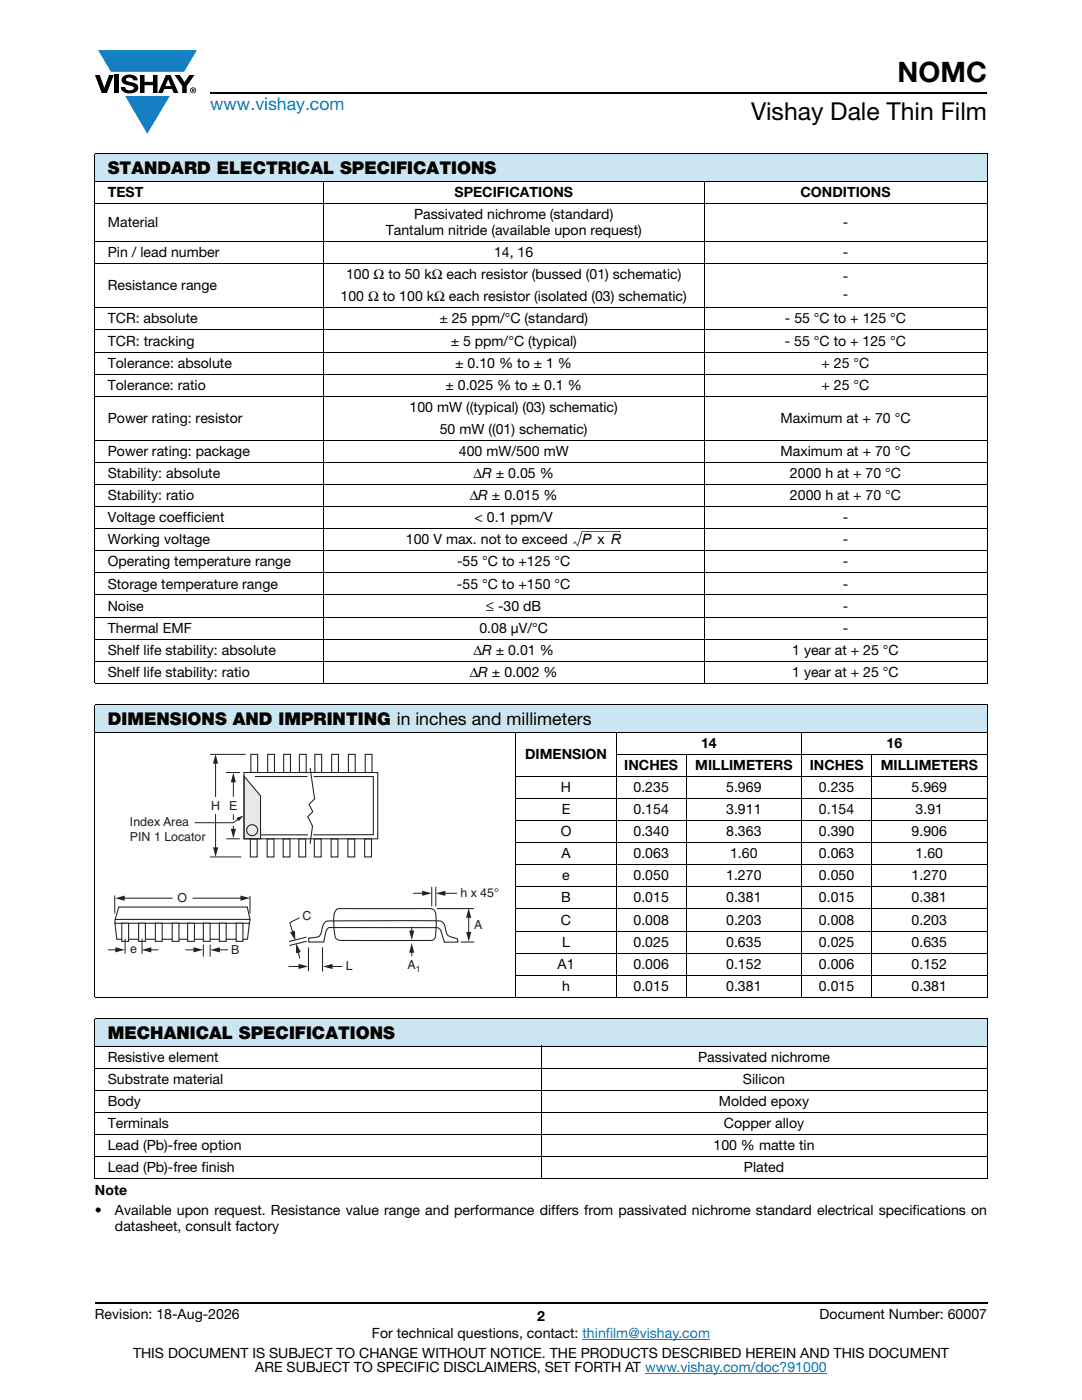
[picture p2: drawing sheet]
<svg xmlns="http://www.w3.org/2000/svg" width="216mm" height="279mm" viewBox="0 0 216 279" stroke-linecap="round" stroke-linejoin="round" font-family="sans-serif">
<defs><g id="words">
<text font-size="5.6" x="179.1" y="16.4">NOMC</text>
<text font-size="4.9" x="149.9" y="24">Vishay Dale Thin Film</text>
<text font-size="3.5" fill="#007ec4" x="42" y="21.9">www.vishay.com</text>
<g font-size="3.5">
<text x="21.5" y="34.8">STANDARD ELECTRICAL SPECIFICATIONS</text>
<text x="21.5" y="144.7">DIMENSIONS AND IMPRINTING in inches and millimeters</text>
<text x="21.5" y="207.4">MECHANICAL SPECIFICATIONS</text>
</g>
<g font-size="2.8">
<text x="21.5" y="39.3">TEST</text>
<text x="90.7" y="39.3">SPECIFICATIONS</text>
<text x="159.7" y="39.3">CONDITIONS</text>
<text x="21.5" y="45.3">Material</text>
<text x="77" y="46.9">Tantalum nitride (available upon request)</text>
<text x="82.6" y="43.7">Passivated nichrome (standard)</text>
<text x="168.2" y="45.3">-</text>
<text x="21.5" y="51.3">Pin / lead number</text>
<text x="98.6" y="51.3">14, 16</text>
<text x="168.2" y="51.3">-</text>
<text x="21.5" y="57.9">Resistance range</text>
<text x="69" y="55.7">100 Ω to 50 kΩ each resistor (bussed (01) schematic)</text>
<text x="168.2" y="56.2">-</text>
<text x="168.2" y="59.7">-</text>
<text x="21.5" y="64.5">TCR: absolute</text>
<text x="67.9" y="60.1">100 Ω to 100 kΩ each resistor (isolated (03) schematic)</text>
<text x="87.7" y="64.5">± 25 ppm/°C (standard)</text>
<text x="156.6" y="64.5">- 55 °C to + 125 °C</text>
<text x="21.5" y="69">TCR: tracking</text>
<text x="89.9" y="69">± 5 ppm/°C (typical)</text>
<text x="156.6" y="69">- 55 °C to + 125 °C</text>
<text x="21.5" y="73.4">Tolerance: absolute</text>
<text x="21.5" y="77.8">Tolerance: ratio</text>
<text x="88.9" y="77.8">± 0.025 % to ± 0.1 %</text>
<text x="90.8" y="73.4">± 0.10 % to ± 1 %</text>
<text x="163.9" y="73.4">+ 25 °C</text>
<text x="163.9" y="77.8">+ 25 °C</text>
<text x="81.7" y="82.2">100 mW ((typical) (03) schematic)</text>
<text x="21.5" y="84.4">Power rating: resistor</text>
<text x="87.8" y="86.6">50 mW ((01) schematic)</text>
<text x="155.7" y="84.4">Maximum at + 70 °C</text>
<text x="21.5" y="91">Power rating: package</text>
<text x="21.5" y="95.4">Stability: absolute</text>
<text x="91.6" y="91">400 mW/500 mW</text>
<text x="94.5" y="95.4">ΔR ± 0.05 %</text>
<text x="155.7" y="91">Maximum at + 70 °C</text>
<text x="157.6" y="95.4">2000 h at + 70 °C</text>
<text x="21.5" y="99.8">Stability: ratio</text>
<text x="93.7" y="99.8">ΔR ± 0.015 %</text>
<text x="157.6" y="99.8">2000 h at + 70 °C</text>
<text x="21.5" y="104.2">Voltage coefficient</text>
<text x="94.7" y="104.2">&lt; 0.1 ppm/V</text>
<text x="168.2" y="104.2">-</text>
<text x="21.5" y="108.6">Working voltage</text>
<text x="21.5" y="113.1">Operating temperature range</text>
<text x="81" y="108.6">100 V max. not to exceed</text>
<text x="91.2" y="113.1">-55 °C to +125 °C</text>
<text x="116.1" y="108.6">P x R</text>
<text x="168.2" y="113.1">-</text>
<text x="168.2" y="108.6">-</text>
<text x="21.5" y="117.5">Storage temperature range</text>
<text x="91.2" y="117.5">-55 °C to +150 °C</text>
<text x="168.2" y="117.5">-</text>
<text x="21.5" y="121.9">Noise</text>
<text x="97" y="121.9">≤ -30 dB</text>
<text x="168.2" y="121.9">-</text>
<text x="21.5" y="126.3">Thermal EMF</text>
<text x="21.5" y="130.7">Shelf life stability: absolute</text>
<text x="94.5" y="130.7">ΔR ± 0.01 %</text>
<text x="95.7" y="126.3">0.08 μV/°C</text>
<text x="158.1" y="130.7">1 year at + 25 °C</text>
<text x="168.2" y="126.3">-</text>
<text x="21.5" y="135.1">Shelf life stability: ratio</text>
<text x="93.7" y="135.1">ΔR ± 0.002 %</text>
<text x="158.1" y="135.1">1 year at + 25 °C</text>
<text x="139.9" y="149.2">14</text>
<text x="176.9" y="149.2">16</text>
<text x="104.8" y="151.4">DIMENSION</text>
<text x="124.6" y="153.6">INCHES</text>
<text x="138.7" y="153.6">MILLIMETERS</text>
<text x="161.6" y="153.6">INCHES</text>
<text x="175.7" y="153.6">MILLIMETERS</text>
<text x="111.9" y="158.1">H</text>
<text x="126.4" y="158.1">0.235</text>
<text x="144.9" y="158.1">5.969</text>
<text x="163.4" y="158.1">0.235</text>
<text x="181.9" y="158.1">5.969</text>
<text x="111.9" y="166.9">O</text>
<text x="112.1" y="162.5">E</text>
<text x="126.4" y="162.5">0.154</text>
<text x="126.4" y="166.9">0.340</text>
<text x="144.9" y="162.5">3.911</text>
<text x="144.9" y="166.9">8.363</text>
<text x="163.4" y="162.5">0.154</text>
<text x="163.4" y="166.9">0.390</text>
<text x="181.9" y="166.9">9.906</text>
<text x="182.7" y="162.5">3.91</text>
<text x="112" y="171.3">A</text>
<text x="126.4" y="171.3">0.063</text>
<text x="145.7" y="171.3">1.60</text>
<text x="163.4" y="171.3">0.063</text>
<text x="182.7" y="171.3">1.60</text>
<text x="112.2" y="175.7">e</text>
<text x="126.4" y="175.7">0.050</text>
<text x="144.9" y="175.7">1.270</text>
<text x="163.4" y="175.7">0.050</text>
<text x="181.9" y="175.7">1.270</text>
<text x="111.9" y="184.5">C</text>
<text x="112" y="180.1">B</text>
<text x="126.4" y="180.1">0.015</text>
<text x="126.4" y="184.5">0.008</text>
<text x="144.9" y="180.1">0.381</text>
<text x="144.9" y="184.5">0.203</text>
<text x="163.4" y="180.1">0.015</text>
<text x="163.4" y="184.5">0.008</text>
<text x="181.9" y="180.1">0.381</text>
<text x="181.9" y="184.5">0.203</text>
<text x="112.2" y="188.9">L</text>
<text x="126.4" y="188.9">0.025</text>
<text x="144.9" y="188.9">0.635</text>
<text x="163.4" y="188.9">0.025</text>
<text x="181.9" y="188.9">0.635</text>
<text x="111.3" y="193.3">A1</text>
<text x="112.2" y="197.8">h</text>
<text x="126.4" y="193.3">0.006</text>
<text x="126.4" y="197.8">0.015</text>
<text x="144.9" y="193.3">0.152</text>
<text x="144.9" y="197.8">0.381</text>
<text x="163.4" y="193.3">0.006</text>
<text x="163.4" y="197.8">0.015</text>
<text x="181.9" y="193.3">0.152</text>
<text x="181.9" y="197.8">0.381</text>
<text x="21.5" y="211.9">Resistive element</text>
<text x="139.3" y="211.9">Passivated nichrome</text>
<text x="21.5" y="216.3">Substrate material</text>
<text x="21.5" y="220.7">Body</text>
<text x="143.4" y="220.7">Molded epoxy</text>
<text x="148.3" y="216.3">Silicon</text>
<text x="21.5" y="225.1">Terminals</text>
<text x="144.4" y="225.1">Copper alloy</text>
<text x="21.5" y="229.5">Lead (Pb)-free option</text>
<text x="21.5" y="234">Lead (Pb)-free finish</text>
<text x="142.4" y="229.5">100 % matte tin</text>
<text x="148.4" y="234">Plated</text>
<text x="18.9" y="238.5">Note</text>
<text x="18.9" y="242.4">•</text>
<text x="22.9" y="245.6">datasheet, consult factory</text>
<text x="22.9" y="242.4">Available upon request. Resistance value range and performance differs from passivated nichrome standard electrical specifications on</text>
<text x="18.9" y="263.3">Revision: 18-Aug-2026</text>
<text x="107.2" y="263.6">2</text>
<text x="163.6" y="263.3">Document Number: 60007</text>
<text x="74.2" y="267.1">For technical questions, contact: thinfilm@vishay.com</text>
<text x="26.5" y="271">THIS DOCUMENT IS SUBJECT TO CHANGE WITHOUT NOTICE. THE PRODUCTS DESCRIBED HEREIN AND THIS DOCUMENT</text>
<text x="50.9" y="273.8">ARE SUBJECT TO SPECIFIC DISCLAIMERS, SET FORTH AT www.vishay.com/doc?91000</text>
</g>
<g font-size="2.5" fill="#231f20">
<text x="42.1" y="161.6">H</text>
<text x="45.7" y="161.6">E</text>
<text x="25.9" y="164.9">Index Area</text>
<text x="25.9" y="167.9">PIN 1 Locator</text>
<text x="91.9" y="179.1">h x 45°</text>
<text x="35.4" y="180.1">O</text>
<text x="60.4" y="183.7">C</text>
<text x="94.6" y="185.5">A</text>
<text x="26" y="190.3">e</text>
<text x="46.1" y="190.3">B</text>
<text x="69" y="193.7">L</text>
<text x="81.3" y="193.3">A</text>
</g>
<text font-size="1.8" fill="#231f20" x="83" y="194">1</text>
</g></defs>
<g fill="#147fc3">
<path d="M19.6 10h19.7l-2.6 4.3h-1.1h-13.5z"/>
<path d="M25 19.2h8.9l-4.5 7.5z"/>
</g>
<g fill="#000">
<path d="M18.9 15h1l.9 2.5 1-2.5h.9l-1.4 3.6h-1zM22.9 15h.9v3.6h-.9zM24.6 15.3a2.1 2.1 0 0 1 2.8 .3l.1 .4h-.9a.79 .79 0 0 0-.7-.5 .79 .79 0 0 0-.8 .4l.3 .3 1 .2a1.08 1.08 0 0 1 1.2 1 1.08 1.08 0 0 1-1.1 1.2 1.73 1.73 0 0 1-2.4-1.2h.9a.96 .96 0 0 0 .8 .6 .96 .96 0 0 0 .9-.4 1.31 1.31 0 0 0-1.2-.6 1.03 1.03 0 0 1-1.1-.6 1.03 1.03 0 0 1 .2-1.1zM27.9 15h.9v1.3h1.7v-1.3h.9v3.6h-.9v-1.6h-1.7v1.6h-.9zM34.8 15h1.1l.9 1.4 1-1.4h1l-1.5 2.2v1.4h-.9v-1.4z"/>
<path d="M33.6 15.9l.5 1.3h-1.1zM33.1 15l-1.6 3.6h1l.3-.8h1.5l.3 .8h1l-1.6-3.6z"/>
<path d="M38.4 17.8h.2v.2h-.2zM38.3 17.7v.7h.1v-.3l.4 .3-.2-.3 .2-.2-.1-.2z"/>
<path d="M38.1 18a.46 .46 0 0 1 .9 0 .46 .46 0 0 1-.9 0zM37.9 18a.6 .6 0 0 0 1.2 0 .6 .6 0 0 0-1.2 0z"/>
</g>
<path d="M42 18.6h155M18.9 260h178.1" fill="none" stroke="#000" stroke-width=".36"/>
<path d="M116.2 267.3h25.5M128.7 274h36.3" fill="none" stroke="#007ec4" stroke-width=".2"/>
<path d="M18.9 30.7h178.1v5.5h-178.1z" fill="#cce5f3"/>
<g fill="none" stroke="#000" stroke-width=".2">
<path d="M18.9 30.7h178.1M18.9 36.2h178.1M18.9 30.8v105.5M64.6 36.1v100.4M140.5 36.1v100.4M197 30.8v105.5M18.9 40.6h178.1M18.9 48.2h178.1M18.9 52.6h178.1M18.9 61.4h178.1M18.9 65.8h178.1M18.9 70.3h178.1"/>
<path d="M18.9 74.7h178.1M18.9 79.1h178.1M18.9 87.9h178.1M18.9 92.3h178.1M18.9 96.7h178.1M18.9 101.1h178.1M18.9 105.5h178.1M18.9 109.9h178.1M18.9 114.3h178.1M18.9 118.7h178.1M116.1 106.1h7.6M18.9 123.2h178.1"/>
<path d="M18.9 127.6h178.1M18.9 132h178.1M18.9 136.4h178.1"/>
</g>
<path d="M114.4 108.5l.1 .1zM114.7 108.1l.1 .1-.3 .4-.1-.1zM115.2 109h.2zM114.7 108l.6 .9-.1 .1-.5-.8zM115.2 108.9l.1 .1zM116.1 106.1h.1l-.9 2.9-.1-.1zM123.7 106v.2z" fill="#000"/>
<path d="M18.9 140.6h178.1v5.5h-178.1z" fill="#cce5f3"/>
<g fill="none" stroke="#000" stroke-width=".2">
<path d="M18.9 140.6h178.1M18.9 146.1h178.1M18.9 140.7v58.3M102.9 154.9h94.1M102.9 159.4h94.1M103 146v53.1M122.9 150.5h74.1M123 146v53.1M136.9 150.5v48.6M160 146v53.1M173.9 150.5v48.6M197 140.7v58.3"/>
<path d="M102.9 163.8h94.1M102.9 168.2h94.1M102.9 172.6h94.1M102.9 177h94.1M18.9 199.1h178.1M102.9 181.4h94.1M102.9 185.8h94.1M102.9 190.2h94.1M102.9 194.6h94.1"/>
</g>
<path d="M50.9 155h10.5M62.6 155h11.9v11.6h-12M72.9 150.6h1.3v3.6h-1.3zM50 167.4h1.3v3.6h-1.3zM51.9 166.6h9.6M53.3 167.4h1.4v3.6h-1.4zM56.5 167.4h1.4v3.6h-1.4zM59.6 167.4h1.4v3.6h-1.4zM62.7 167.4h1.4v3.6h-1.4zM66.1 167.4h1.3v3.6h-1.3zM69.4 167.4h1.4v3.6h-1.4z" fill="none" stroke="#231f20" stroke-width=".21"/>
<path d="M48.7 154.9l3.3 3.9v8.6h-3.3z" fill="#e7e8e9"/>
<g fill="none" stroke="#231f20" stroke-width=".21">
<path d="M48.7 154.9l3.3 3.9v8.6h-3.3zM50.1 150.6h1.3v3.6h-1.3zM53.4 150.6h1.4v3.6h-1.4zM56.6 150.6h1.4v3.6h-1.4zM59.7 150.6h1.4v3.6h-1.4zM62.8 150.6h1.4v3.6h-1.4zM66.2 150.6h1.3v3.6h-1.3zM69.5 150.6h1.4v3.6h-1.4z"/>
<circle cx="50.3" cy="165.7" r="1.1"/>
</g>
<path d="M43 152.1v7" fill="none" stroke="#231f20" stroke-width=".2"/>
<path d="M43 150.5l.5 1.9h-1z" fill="#231f20"/>
<path d="M43 162.5v7" fill="none" stroke="#231f20" stroke-width=".2"/>
<path d="M42.5 169.1h1l-.5 1.9z" fill="#231f20"/>
<path d="M46.6 155.8v3.2" fill="none" stroke="#231f20" stroke-width=".2"/>
<path d="M46.6 154.2l.5 1.9h-1.1z" fill="#231f20"/>
<path d="M46.6 162.5v3.3" fill="none" stroke="#231f20" stroke-width=".2"/>
<path d="M46.1 165.4h1l-.5 1.9z" fill="#231f20"/>
<path d="M46 163.7h1.1v1h-1.1z" fill="#fff"/>
<path d="M47.6 163.4l-1.1 .8h-7.6" fill="none" stroke="#231f20" stroke-width=".2"/>
<path d="M47.2 163.2l1.4-.5-1 1.2z" fill="#231f20"/>
<path d="M41.9 150.6h7.1M45.1 154.2h2.8M41.9 171h6.2M45.1 167.4h2.7" fill="none" stroke="#231f20" stroke-width=".2"/>
<path d="M48.7 154.2h26.7v13.2h-26.7zM61.9 153.3l.9 6.1-1.1 1.1 .7 1.5-1 1 1 1.9-.5 3.5M72.8 167.4h1.3v3.6h-1.3z" fill="none" stroke="#231f20" stroke-width=".21"/>
<path d="M22.9 184.3h26.8l-.3 3.1h-26.1z" fill="#fff"/>
<path d="M22.9 184.3h26.8l-.3 3.1h-26.1z" fill="none" stroke="#231f20" stroke-width=".21"/>
<path d="M27.7 184.3h1.3v3.6h-1.3z" fill="#fff"/>
<path d="M27.7 184.3h1.3v3.6h-1.3z" fill="none" stroke="#231f20" stroke-width=".21"/>
<path d="M24.3 184.3h1.4v3.6h-1.4z" fill="#fff"/>
<path d="M24.3 184.3h1.4v3.6h-1.4z" fill="none" stroke="#231f20" stroke-width=".21"/>
<path d="M34.4 184.3h1.3v3.6h-1.3z" fill="#fff"/>
<path d="M34.4 184.3h1.3v3.6h-1.3z" fill="none" stroke="#231f20" stroke-width=".21"/>
<path d="M31 184.3h1.4v3.6h-1.4z" fill="#fff"/>
<path d="M31 184.3h1.4v3.6h-1.4z" fill="none" stroke="#231f20" stroke-width=".21"/>
<path d="M40.6 184.3h1.3v3.6h-1.3z" fill="#fff"/>
<path d="M40.6 184.3h1.3v3.6h-1.3z" fill="none" stroke="#231f20" stroke-width=".21"/>
<path d="M37.4 184.3h1.4v3.6h-1.4z" fill="#fff"/>
<path d="M37.4 184.3h1.4v3.6h-1.4z" fill="none" stroke="#231f20" stroke-width=".21"/>
<path d="M47.1 184.3h1.4v3.6h-1.4z" fill="#fff"/>
<path d="M47.1 184.3h1.4v3.6h-1.4z" fill="none" stroke="#231f20" stroke-width=".21"/>
<path d="M43.8 184.3h1.3v3.6h-1.3z" fill="#fff"/>
<path d="M23 183.5l-.1 .8M23.7 181h25.6l.6 2.5h-26.9zM43.8 184.3h1.3v3.6h-1.3zM49.9 183.5l-.2 .8M61.6 187.2h.6a1.59 1.59 0 0 0 1.9-1.1l.3-1.3a1.18 1.18 0 0 1 1.4-1l11.9-.1a86.1 86.1 0 0 1 10.4 .2l.4 .4 .4 1a1.76 1.76 0 0 0 1.8 1.9l.6 .2 .1 .6h-2.7l-.5-1.4a1.82 1.82 0 0 0-.9-1.5l-21.8 .1a5.9 5.9 0 0 0-.9 2.8h-3zM67.1 181.6a2.48 2.48 0 0 1 1.9-.3h16.4a1.24 1.24 0 0 1 1.6 1.3v2.6a2.98 2.98 0 0 1-.6 2.4h-18.8a.97 .97 0 0 1-.8-.9l-.2-1.7a5.9 5.9 0 0 1 .3-3.2z" fill="none" stroke="#231f20" stroke-width=".21"/>
<path d="M93.5 182.8v3.6" fill="none" stroke="#231f20" stroke-width=".2"/>
<g fill="#231f20">
<path d="M93 186h1l-.5 1.9z"/>
<path d="M93.5 181.3l.5 1.9h-1z"/>
</g>
<path d="M37 189.6h2" fill="none" stroke="#231f20" stroke-width=".2"/>
<path d="M38.6 189l1.9 .6-1.9 .5z" fill="#231f20"/>
<path d="M29.8 189.6h1.8" fill="none" stroke="#231f20" stroke-width=".2"/>
<path d="M28.3 189.6l1.9-.5v1z" fill="#231f20"/>
<path d="M21.6 189.6h1.8" fill="none" stroke="#231f20" stroke-width=".2"/>
<path d="M23 189l1.9 .6-1.9 .5z" fill="#231f20"/>
<path d="M59.5 189.8l.3 1.5" fill="none" stroke="#231f20" stroke-width=".2"/>
<path d="M59.1 188.3l.9 1.7-1 .2z" fill="#231f20"/>
<path d="M57.6 192.9h2.3" fill="none" stroke="#231f20" stroke-width=".2"/>
<path d="M59.6 192.4l1.9 .5-1.9 .5z" fill="#231f20"/>
<path d="M66 192.9h2.3" fill="none" stroke="#231f20" stroke-width=".2"/>
<path d="M64.4 192.9l2-.5v1z" fill="#231f20"/>
<path d="M82.2 189.8v1.1" fill="none" stroke="#231f20" stroke-width=".2"/>
<path d="M82.2 188.2l.5 1.9h-1.1z" fill="#231f20"/>
<path d="M82.2 185v1.1" fill="none" stroke="#231f20" stroke-width=".2"/>
<path d="M81.7 185.7h1l-.5 1.9z" fill="#231f20"/>
<path d="M82.4 178.3h2.2" fill="none" stroke="#231f20" stroke-width=".2"/>
<path d="M84.2 177.8l2 .5-2 .5z" fill="#231f20"/>
<path d="M88.5 178.3h2.7" fill="none" stroke="#231f20" stroke-width=".2"/>
<path d="M86.9 178.3l2-.5v1z" fill="#231f20"/>
<path d="M59.8 183.2l-2 .9 .7 2.1" fill="none" stroke="#231f20" stroke-width=".2"/>
<path d="M57.9 186l1-.3v2z" fill="#231f20"/>
<path d="M22.9 178.7v3.6M24.5 179.2h9.9M49.9 178.8v3.5M86.1 177v3.9M87 177v3.9M25 187.4v2.9M28.3 187.4v2.9M40.6 188.5v2.4" fill="none" stroke="#231f20" stroke-width=".2"/>
<path d="M61.2 187l-3.5 .9M61.2 187.8l-3.5 .9M61.6 189.1v4.7M64.4 189.1v4.8M87.2 181.3h7.3M91.9 188h2.7" fill="none" stroke="#231f20" stroke-width=".21"/>
<path d="M23 179.3l1.9-.6v1.1z" fill="#231f20"/>
<path d="M38.4 179.2h9.9" fill="none" stroke="#231f20" stroke-width=".2"/>
<path d="M48 178.7l1.9 .5-1.9 .6z" fill="#231f20"/>
<path d="M41.9 188.5v2.4M43.5 189.6h2" fill="none" stroke="#231f20" stroke-width=".2"/>
<path d="M42 189.6l1.9-.5v1z" fill="#231f20"/>
<path d="M18.9 203.3h178.1v5.5h-178.1z" fill="#cce5f3"/>
<path d="M18.9 203.3h178.1M18.9 208.8h178.1M18.9 213.2h178.1M18.9 217.6h178.1M18.9 203.4v31.8M107.9 208.7v26.6M197 203.4v31.8M18.9 222h178.1M18.9 226.4h178.1M18.9 230.8h178.1M18.9 235.2h178.1" fill="none" stroke="#000" stroke-width=".2"/>
<use href="#words"/>
</svg>
